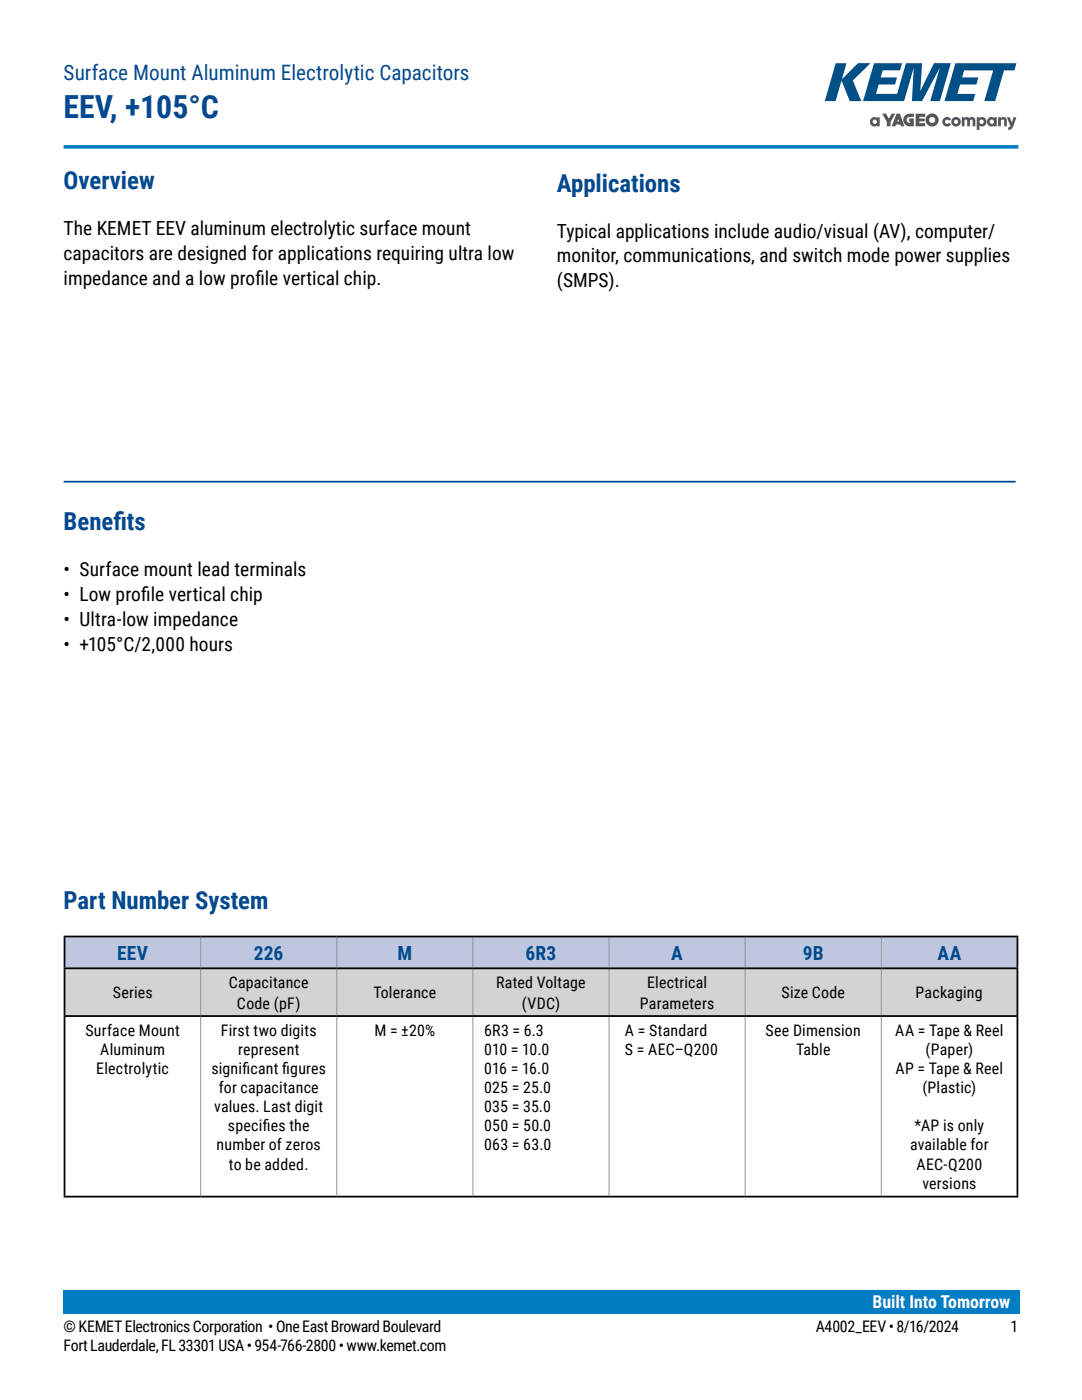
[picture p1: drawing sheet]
<svg xmlns="http://www.w3.org/2000/svg" width="216mm" height="279mm" viewBox="0 0 216 279" stroke-linecap="round" stroke-linejoin="round" font-family="sans-serif">
<defs><g id="words">
<text font-size="6.3" fill="#004990" x="12.7" y="23.5">EEV, +105°C</text>
<g font-size="4.9" fill="#004990">
<text x="12.7" y="37.7">Overview</text>
<text x="111.1" y="38.3">Applications</text>
<text x="12.7" y="105.8">Benef</text>
<text x="22.6" y="105.8">its</text>
<text x="12.7" y="181.5">Part Number System</text>
</g>
<text font-size="4.2" fill="#004990" x="12.7" y="15.9">Surface Mount Aluminum Electrolytic Capacitors</text>
<g font-size="3.9">
<text x="12.7" y="46.9">The KEMET EEV aluminum electrolytic surface mount</text>
<text x="111.1" y="47.4">Typical applications include audio/visual (AV), computer/</text>
<text x="12.7" y="51.9">capacitors are designed for applications requiring ultra low</text>
<text x="111.1" y="52.4">monitor, communications, and switch mode power supplies</text>
<text x="12.7" y="56.8">impedance and a low prof</text>
<text x="51" y="56.8">ile vertical chip.</text>
<text x="111.1" y="57.3">(SMPS).</text>
<text x="12.7" y="115">• Surface mount lead terminals</text>
<text x="12.7" y="119.9">• Low prof</text>
<text x="28.2" y="119.9">ile vertical chip</text>
<text x="12.7" y="124.9">• Ultra-low impedance</text>
<text x="12.7" y="129.8">• +105°C/2,000 hours</text>
</g>
<g font-size="3.9" fill="#004990">
<text x="23.3" y="191.5">EEV</text>
<text x="50.7" y="191.5">226</text>
<text x="79.3" y="191.5">M</text>
<text x="104.9" y="191.5">6R3</text>
<text x="134" y="191.5">A</text>
<text x="160.2" y="191.5">9B</text>
<text x="187" y="191.5">AA</text>
</g>
<text font-size="3.5" fill="#fff" x="174.1" y="261">Built Into Tomorrow</text>
<g font-size="3.2">
<text x="45.6" y="197.1">Capacitance</text>
<text x="99" y="197.1">Rated Voltage</text>
<text x="129.1" y="197.1">Electrical</text>
<text x="22.5" y="199.2">Series</text>
<text x="47.3" y="201.3">Code (pF)</text>
<text x="74.5" y="199.2">Tolerance</text>
<text x="104.1" y="201.3">(VDC)</text>
<text x="127.7" y="201.3">Parameters</text>
<text x="155.9" y="199.2">Size Code</text>
<text x="182.7" y="199.2">Packaging</text>
<text x="17" y="206.7">Surface Mount</text>
<text x="44.1" y="206.7">First two digits</text>
<text x="74.7" y="206.7">M = ±20%</text>
<text x="96.6" y="206.7">6R3 = 6.3</text>
<text x="124.7" y="206.7">A = Standard</text>
<text x="152.8" y="206.7">See Dimension</text>
<text x="178.6" y="206.7">AA = Tape &amp; Reel</text>
<text x="19.2" y="214.4">Electrolytic</text>
<text x="20" y="210.5">Aluminum</text>
<text x="42.2" y="214.4">signif</text>
<text x="47.5" y="210.5">represent</text>
<text x="48.4" y="214.4">icant fgures</text>
<text x="56.3" y="214.4">i</text>
<text x="96.6" y="210.5">010 = 10.0</text>
<text x="96.6" y="214.4">016 = 16.0</text>
<text x="124.7" y="210.5">S = AEC–Q200</text>
<text x="158.8" y="210.5">Table</text>
<text x="178.7" y="214.4">AP = Tape &amp; Reel</text>
<text x="184.7" y="210.5">(Paper)</text>
<text x="42.7" y="222">values. Last digit</text>
<text x="43.6" y="218.2">for capacitance</text>
<text x="96.6" y="218.2">025 = 25.0</text>
<text x="96.6" y="222">035 = 35.0</text>
<text x="184.1" y="218.2">(Plastic)</text>
<text x="45.5" y="225.8">specif</text>
<text x="52.4" y="225.8">ies the</text>
<text x="96.6" y="225.8">050 = 50.0</text>
<text x="182.5" y="225.8">*AP is only</text>
<text x="43.2" y="229.6">number of zeros</text>
<text x="45.7" y="233.4">to be added.</text>
<text x="96.6" y="229.6">063 = 63.0</text>
<text x="181.6" y="229.6">available for</text>
<text x="182.9" y="233.4">AEC-Q200</text>
<text x="184" y="237.2">versions</text>
<text x="12.7" y="265.9">© KEMET Electronics Corporation • One East Broward Boulevard</text>
<text x="12.7" y="269.7">Fort Lauderdale, FL 33301 USA • 954-766-2800 • www.kemet.com</text>
<text x="162.8" y="265.9">A4002_EEV • 8/16/2024</text>
<text x="201.6" y="265.9">1</text>
</g>
</g></defs>
<path d="M12.7 261.9h190.5" fill="none" stroke="#007dc3" stroke-width=".35"/>
<g fill="#53585f">
<path d="M188.3 23.6a.96 .96 0 0 1 1.5 .2l-.5 .3a.41 .41 0 0 0-.6-.1 .41 .41 0 0 0 0 .6 .41 .41 0 0 0 .6-.1l.5 .3a.96 .96 0 0 1-1.4 .3 .96 .96 0 0 1-.1-1.5z"/>
<path d="M191.9 23.4h.6v.2l.4-.3 .5 .3 .1-.1a.7 .7 0 0 1 .8-.1 .7 .7 0 0 1 .3 .7v1.1h-.5l-.1-1.2-.2-.2-.2 .2-.1 1.2h-.5v-1.2l-.3-.2-.2 .2v1.2h-.6z"/>
<path d="M199.2 23.4h.5v.2l.3-.2a.69 .69 0 0 1 .9 .7v1.1h-.5v-1a.32 .32 0 0 0-.3-.4 .32 .32 0 0 0-.3 .2l-.1 1.2h-.5z"/>
<path d="M200.9 23.4h.6l.4 1.1 .3-1.1h.6l-.6 1.8a.96 .96 0 0 1-1 .7v-.5l.4-.3z"/>
<path d="M176 22.7h.8l.5 1 .6-1h.8l-1 1.6v.9h-.7v-.9z"/>
<path d="M182.7 22.7h1.9v.6h-1.2v.4h1.1v.5h-1.1v.4h1.2v.6h-1.9z"/>
<path d="M180.6 23l.5-.3h1.3v.6h-1a.59 .59 0 0 0-.5 .7 .59 .59 0 0 0 .7 .5v-.2h-.2v-.7h1v1.6a1.75 1.75 0 0 1-1.9-.5 1.28 1.28 0 0 1 .1-1.7z"/>
<path d="M174.1 24.3a.45 .45 0 0 0 .9 0 .45 .45 0 0 0-.9 0zM173.8 23.6a.79 .79 0 0 1 1.2 0v-.2h.5v1.8h-.5v-.2a.91 .91 0 0 1-1.3-.1 .91 .91 0 0 1 .1-1.3z"/>
<path d="M190.3 24.3a.45 .45 0 0 0 .9 0 .45 .45 0 0 0-.9 0zM189.8 24.3a.96 .96 0 0 1 1.9 0 .96 .96 0 0 1-1.9 0z"/>
<path d="M195.4 24.3a.45 .45 0 0 0 .9 0 .45 .45 0 0 0-.9 0zM194.9 23.4h.5v.2a.89 .89 0 0 1 1.4 .7 .89 .89 0 0 1-1.4 .7v.9h-.5z"/>
<path d="M197.5 24.3a.44 .44 0 0 0 .8 0 .44 .44 0 0 0-.8 0zM197.2 23.6a.79 .79 0 0 1 1.1 0v-.2h.6v1.8h-.6v-.2a.91 .91 0 0 1-1.2-.1 .91 .91 0 0 1 .1-1.3z"/>
<path d="M179.2 23.8l.2 .5h-.4zM178.9 22.7l-1 2.5h.8l.1-.3h.9l.1 .3h.7l-.9-2.5z"/>
<path d="M185.4 23.9a.61 .61 0 0 1 1.2 0 .61 .61 0 0 1-1.2 0zM184.7 23.9a1.31 1.31 0 0 0 2.6 0 1.31 1.31 0 0 0-2.6 0z"/>
</g>
<g fill="#005088">
<path d="M174.4 12.6h5.6l-.4 1.4-3.4 .1-.5 1.4h3.3l-.4 1.4h-3.3l-.5 1.8h4.2l1.8-6.1h3.2l-.4 5.6 2.8-5.6h3.3l-2.2 7.6h-1.9l1.9-6.7-3.5 6.7h-2l.3-6.7-1.9 6.7h-8.2z"/>
<path d="M190.6 12.6h12.2l-.4 1.4h-2.1l-1.7 6.2h-2.2l1.8-6.2-5.8 .1-.4 1.4h3.2l-.4 1.4h-3.2l-.6 1.8h3.6l-.4 1.5h-5.7z"/>
<path d="M166.8 12.6h2.1l-.9 3.2 3.2-3.2h2.5l-3.5 3.5 1.7 4.1h-2.3l-1.7-4.1-1.2 4.1h-2.1z"/>
</g>
<path d="M12.7 29.3h190.5" fill="none" stroke="#007dc3" stroke-width=".71" stroke-linecap="butt"/>
<path d="M12.7 257.6h190.8v4.7h-190.8z" fill="#007dc3"/>
<path d="M12.7 96.1h190" fill="none" stroke="#004990" stroke-width=".35"/>
<path d="M12.9 186.9h27.1v6.4h-27.1zM40 186.9h27.2v6.4h-27.2zM67.2 186.9h27.2v6.4h-27.2zM94.4 186.9h27.1v6.4h-27.1zM121.5 186.9h27.2v6.4h-27.2zM148.7 186.9h27.2v6.4h-27.2zM175.9 186.9h27.1v6.4h-27.1z" fill="#bfc6e0"/>
<path d="M12.9 193.3h27.1v9.5h-27.1zM40 193.3h27.2v9.5h-27.2zM67.2 193.3h27.2v9.5h-27.2zM94.4 193.3h27.1v9.5h-27.1zM121.5 193.3h27.2v9.5h-27.2zM148.7 193.3h27.2v9.5h-27.2zM175.9 193.3h27.1v9.5h-27.1z" fill="#d1d3d4"/>
<g fill="none" stroke="#939598" stroke-width=".2">
<path d="M40 187.1v6M40 193.4v9.2M67.2 187.1v6M67.2 193.4v9.2M94.4 187.1v6M94.4 193.4v9.2M121.5 187.1v6M121.5 193.4v9.2M148.7 187.1v6M148.7 193.4v9.2M175.9 187.1v6M175.9 193.4v9.2"/>
<path d="M40 203v35.6M67.2 203v35.6M94.4 203v35.6M121.5 203v35.6M148.7 203v35.6M175.9 203v35.6"/>
</g>
<path d="M12.7 186.9h190.5M12.7 193.3h190.5M12.9 187.1v6M12.9 193.4v9.2M203 187.1v6M203 193.4v9.2M12.7 202.8h190.5M12.9 203v35.6M203 203v35.6M12.7 238.8h190.5" fill="none" stroke="#000" stroke-width=".35"/>
<use href="#words"/>
</svg>
